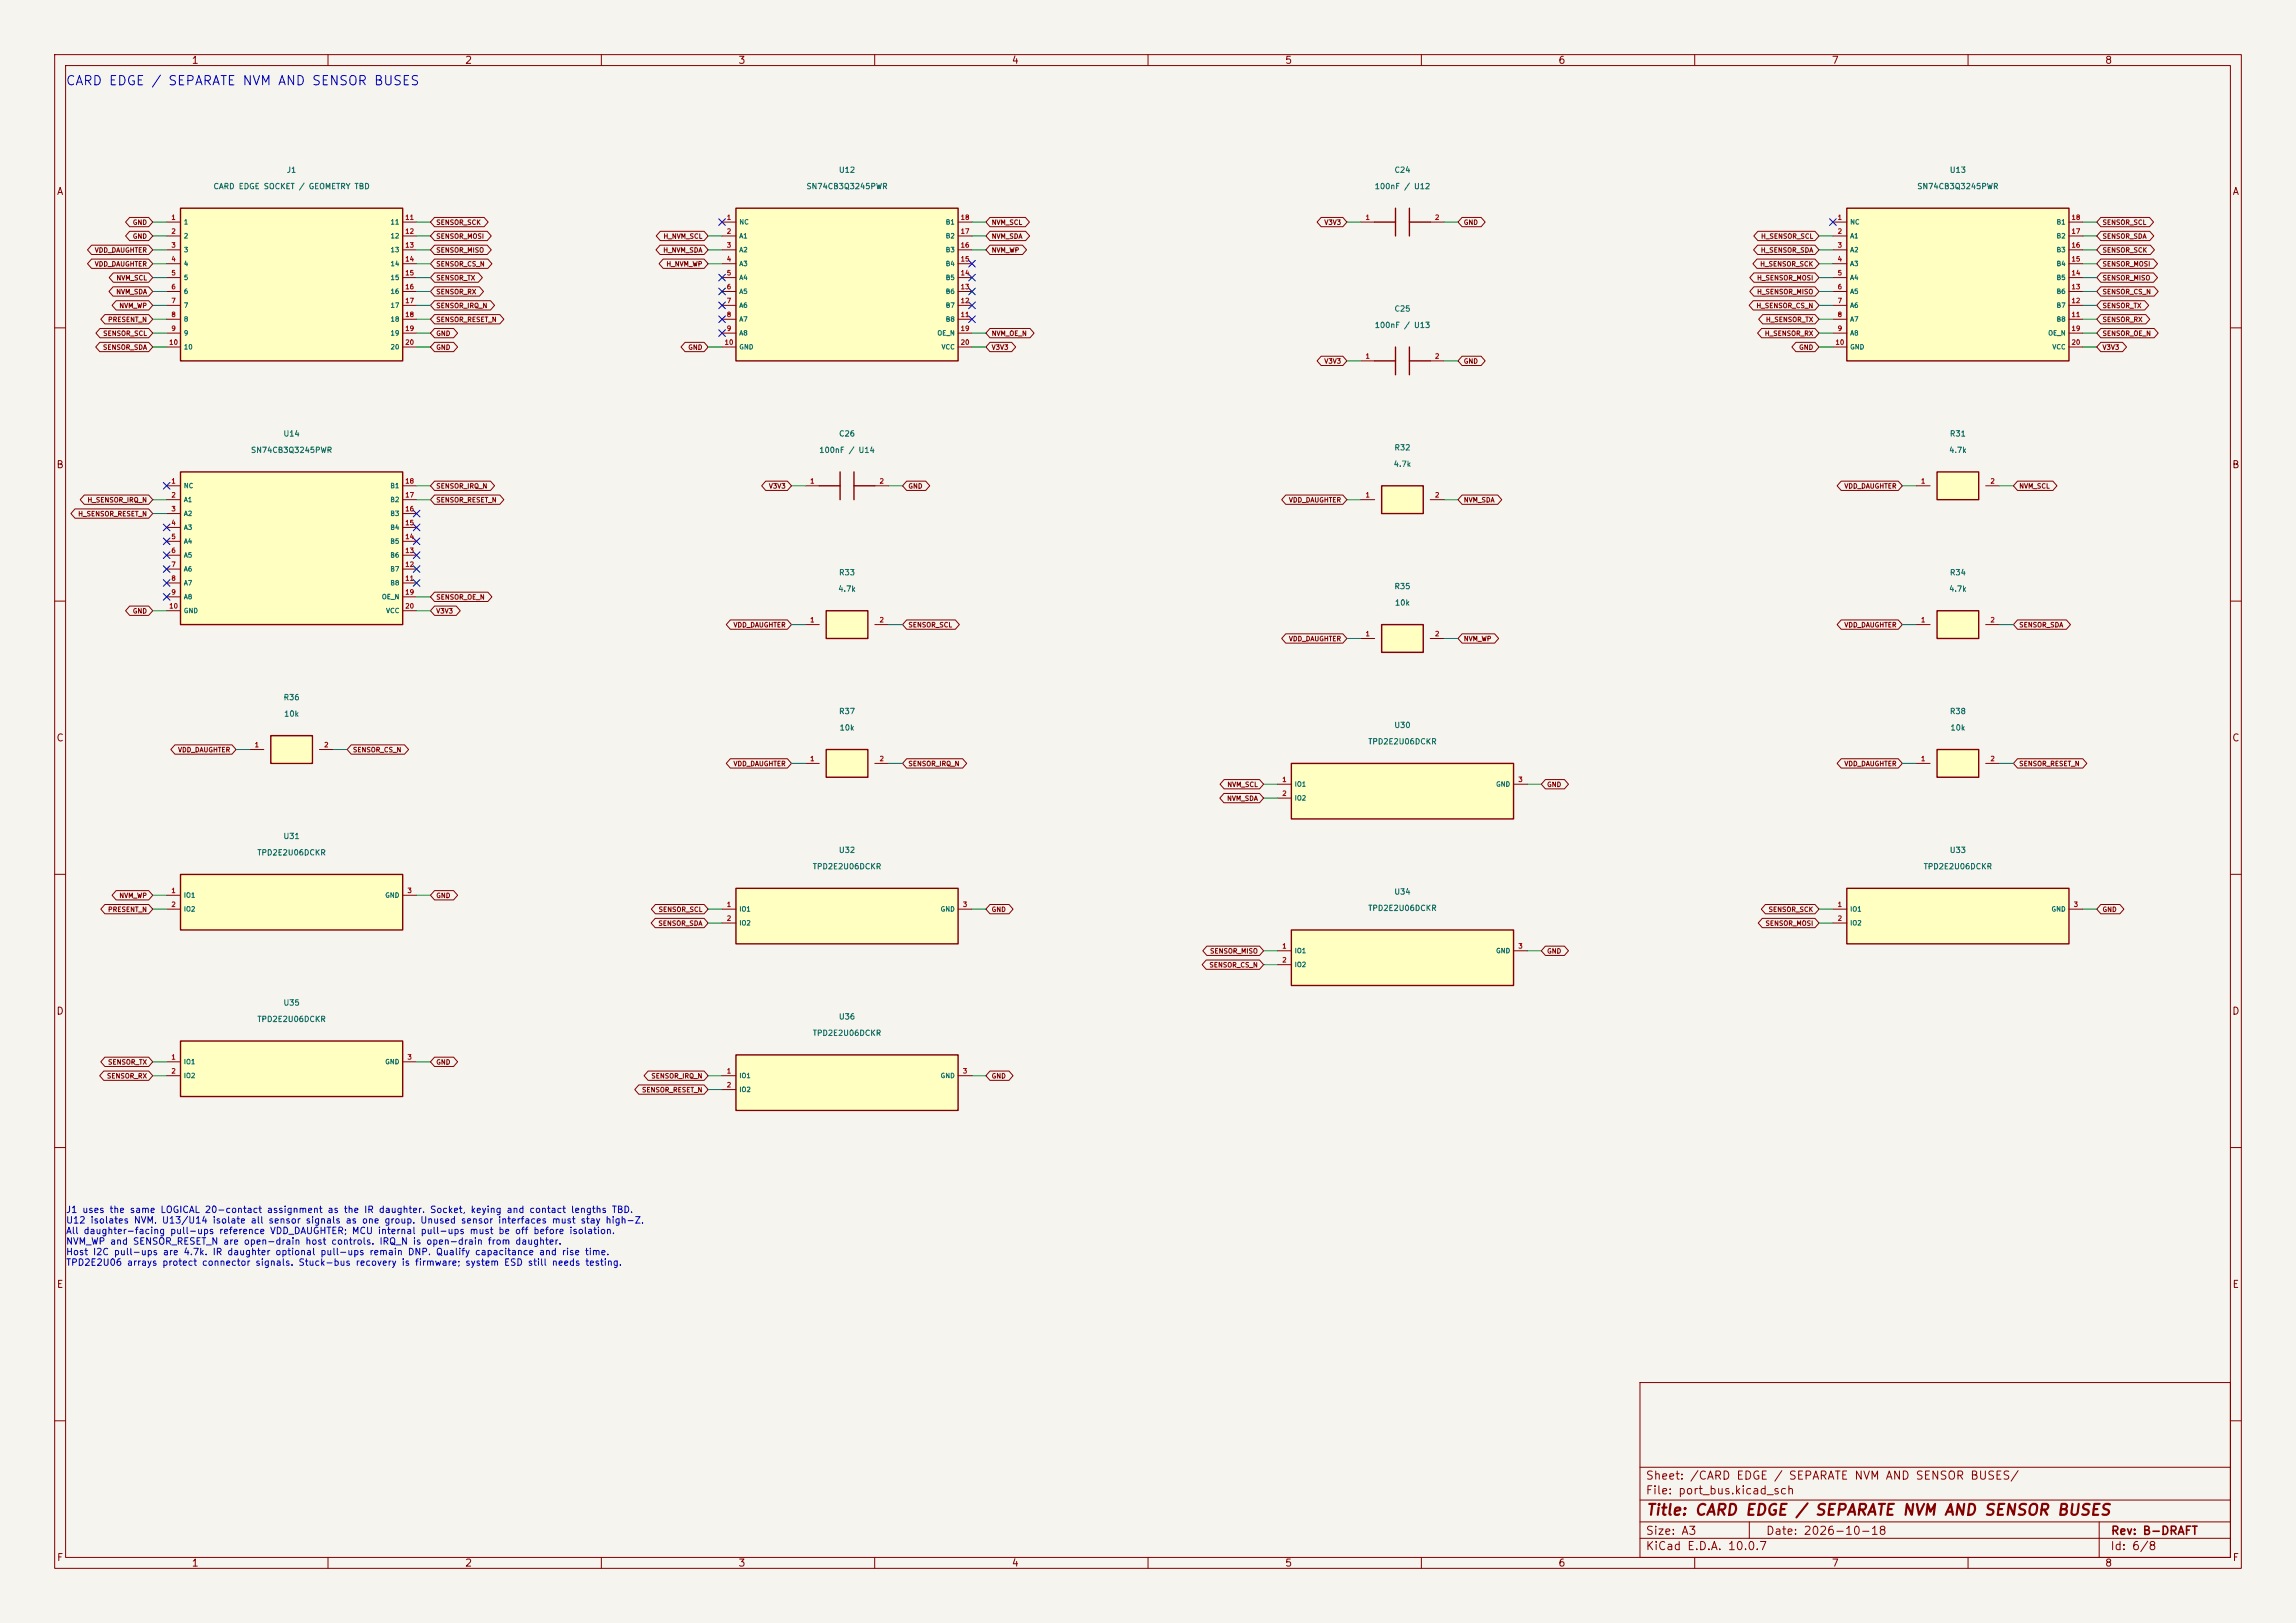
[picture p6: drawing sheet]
<svg xmlns="http://www.w3.org/2000/svg" width="420mm" height="297mm" viewBox="0 0 420 297" stroke-linecap="round" stroke-linejoin="round" font-family="sans-serif">
<defs><g id="words">
<text font-size="2" fill="#840000" x="301" y="277.8">Title: CARD EDGE / SEPARATE NVM AND SENSOR BUSES</text>
<text font-size="1.7" fill="#0000c2" x="11.9" y="16">CARD EDGE / SEPARATE NVM AND SENSOR BUSES</text>
<g font-size="1.5" fill="#840000">
<text x="300.9" y="273.8">File: port_bus.kicad_sch</text>
<text x="300.9" y="271.1">Sheet: /CARD EDGE / SEPARATE NVM AND SENSOR BUSES/</text>
<text x="300.9" y="281.2">Size: A3</text>
<text x="322.9" y="281.2">Date: 2026-10-18</text>
<text x="386" y="281.2">Rev: B-DRAFT</text>
<text x="300.9" y="284">KiCad E.D.A. 10.0.7</text>
<text x="385.9" y="284">Id: 6/8</text>
</g>
<g font-size="1.3" fill="#840000">
<text x="35" y="12">1</text>
<text x="85" y="12">2</text>
<text x="135" y="12">3</text>
<text x="185" y="12">4</text>
<text x="235" y="12">5</text>
<text x="285" y="12">6</text>
<text x="335" y="12">7</text>
<text x="385" y="12">8</text>
<text x="10.3" y="36">A</text>
<text x="408.3" y="36">A</text>
<text x="10.2" y="86">B</text>
<text x="408.2" y="86">B</text>
<text x="10.2" y="136">C</text>
<text x="408.2" y="136">C</text>
<text x="10.2" y="186">D</text>
<text x="408.2" y="186">D</text>
<text x="10.3" y="236">E</text>
<text x="408.3" y="236">E</text>
<text x="10.3" y="286">F</text>
<text x="35" y="287">1</text>
<text x="85" y="287">2</text>
<text x="135" y="287">3</text>
<text x="185" y="287">4</text>
<text x="235" y="287">5</text>
<text x="285" y="287">6</text>
<text x="335" y="287">7</text>
<text x="385" y="287">8</text>
<text x="408.3" y="286">F</text>
</g>
<g font-size="1.2" fill="#0000c2">
<text x="12" y="222.3">J1 uses the same LOGICAL 20-contact assignment as the IR daughter. Socket, keying and contact lengths TBD.</text>
<text x="12" y="224.2">U12 isolates NVM. U13/U14 isolate all sensor signals as one group. Unused sensor interfaces must stay high-Z.</text>
<text x="12" y="226.1">All daughter-facing pull-ups reference VDD_DAUGHTER; MCU internal pull-ups must be off before isolation.</text>
<text x="12" y="228.1">NVM_WP and SENSOR_RESET_N are open-drain host controls. IRQ_N is open-drain from daughter.</text>
<text x="12" y="230">Host I2C pull-ups are 4.7k. IR daughter optional pull-ups remain DNP. Qualify capacitance and rise time.</text>
<text x="12" y="231.9">TPD2E2U06 arrays protect connector signals. Stuck-bus recovery is firmware; system ESD still needs testing.</text>
</g>
<g font-size="1" fill="#006464">
<text x="39" y="34.9">CARD EDGE SOCKET / GEOMETRY TBD</text>
<text x="52.4" y="31.9">J1</text>
<text x="147.4" y="34.9">SN74CB3Q3245PWR</text>
<text x="153.4" y="31.9">U12</text>
<text x="251.4" y="34.9">100nF / U12</text>
<text x="255" y="31.9">C24</text>
<text x="350.6" y="34.9">SN74CB3Q3245PWR</text>
<text x="356.6" y="31.9">U13</text>
<text x="255" y="57.3">C25</text>
<text x="251.4" y="60.3">100nF / U13</text>
<text x="45.8" y="83.1">SN74CB3Q3245PWR</text>
<text x="51.8" y="80.1">U14</text>
<text x="149.8" y="83.1">100nF / U14</text>
<text x="153.4" y="80.1">C26</text>
<text x="255" y="82.7">R32</text>
<text x="356.4" y="83.1">4.7k</text>
<text x="356.6" y="80.1">R31</text>
<text x="254.8" y="85.7">4.7k</text>
<text x="153.4" y="105.5">R33</text>
<text x="356.6" y="105.5">R34</text>
<text x="153.2" y="108.5">4.7k</text>
<text x="255" y="108.1">R35</text>
<text x="255.1" y="111.1">10k</text>
<text x="356.4" y="108.5">4.7k</text>
<text x="51.8" y="128.4">R36</text>
<text x="51.9" y="131.4">10k</text>
<text x="153.4" y="130.9">R37</text>
<text x="356.6" y="130.9">R38</text>
<text x="153.5" y="133.9">10k</text>
<text x="250.2" y="136.5">TPD2E2U06DCKR</text>
<text x="255" y="133.5">U30</text>
<text x="356.7" y="133.9">10k</text>
<text x="51.8" y="153.8">U31</text>
<text x="47" y="156.8">TPD2E2U06DCKR</text>
<text x="148.6" y="159.3">TPD2E2U06DCKR</text>
<text x="153.4" y="156.3">U32</text>
<text x="351.8" y="159.3">TPD2E2U06DCKR</text>
<text x="356.6" y="156.3">U33</text>
<text x="250.2" y="166.9">TPD2E2U06DCKR</text>
<text x="255" y="163.9">U34</text>
<text x="51.8" y="184.3">U35</text>
<text x="47" y="187.3">TPD2E2U06DCKR</text>
<text x="148.6" y="189.8">TPD2E2U06DCKR</text>
<text x="153.4" y="186.8">U36</text>
</g>
<g font-size=".9" fill="#840000">
<text x="24.2" y="41.3">GND</text>
<text x="79.7" y="41.3">SENSOR_SCK</text>
<text x="181.3" y="41.3">NVM_SCL</text>
<text x="242.2" y="41.3">V3V3</text>
<text x="267.7" y="41.3">GND</text>
<text x="384.5" y="41.3">SENSOR_SCL</text>
<text x="17.2" y="46.4">VDD_DAUGHTER</text>
<text x="24.2" y="43.9">GND</text>
<text x="79.7" y="46.4">SENSOR_MISO</text>
<text x="79.7" y="43.9">SENSOR_MOSI</text>
<text x="121.2" y="46.4">H_NVM_SDA</text>
<text x="121.3" y="43.9">H_NVM_SCL</text>
<text x="181.3" y="46.4">NVM_WP</text>
<text x="181.3" y="43.9">NVM_SDA</text>
<text x="322" y="46.4">H_SENSOR_SDA</text>
<text x="322" y="43.9">H_SENSOR_SCL</text>
<text x="384.5" y="43.9">SENSOR_SDA</text>
<text x="384.5" y="46.4">SENSOR_SCK</text>
<text x="17.2" y="49">VDD_DAUGHTER</text>
<text x="21.2" y="51.5">NVM_SCL</text>
<text x="79.7" y="51.5">SENSOR_TX</text>
<text x="79.7" y="49">SENSOR_CS_N</text>
<text x="121.8" y="49">H_NVM_WP</text>
<text x="321.3" y="51.5">H_SENSOR_MOSI</text>
<text x="321.9" y="49">H_SENSOR_SCK</text>
<text x="384.5" y="51.5">SENSOR_MISO</text>
<text x="384.5" y="49">SENSOR_MOSI</text>
<text x="19.7" y="59.1">PRESENT_N</text>
<text x="21.2" y="54">NVM_SDA</text>
<text x="21.7" y="56.6">NVM_WP</text>
<text x="79.7" y="59.1">SENSOR_RESET_N</text>
<text x="79.7" y="56.6">SENSOR_IRQ_N</text>
<text x="79.7" y="54">SENSOR_RX</text>
<text x="321.2" y="56.6">H_SENSOR_CS_N</text>
<text x="321.3" y="54">H_SENSOR_MISO</text>
<text x="322.9" y="59.1">H_SENSOR_TX</text>
<text x="384.5" y="54">SENSOR_CS_N</text>
<text x="384.5" y="56.6">SENSOR_TX</text>
<text x="384.5" y="59.1">SENSOR_RX</text>
<text x="18.7" y="64.2">SENSOR_SDA</text>
<text x="18.8" y="61.7">SENSOR_SCL</text>
<text x="79.7" y="61.7">GND</text>
<text x="79.7" y="64.2">GND</text>
<text x="125.8" y="64.2">GND</text>
<text x="181.3" y="64.2">V3V3</text>
<text x="181.3" y="61.7">NVM_OE_N</text>
<text x="322.7" y="61.7">H_SENSOR_RX</text>
<text x="329" y="64.2">GND</text>
<text x="384.5" y="61.7">SENSOR_OE_N</text>
<text x="384.5" y="64.2">V3V3</text>
<text x="242.2" y="66.7">V3V3</text>
<text x="267.7" y="66.7">GND</text>
<text x="79.7" y="89.6">SENSOR_IRQ_N</text>
<text x="140.6" y="89.6">V3V3</text>
<text x="166.1" y="89.6">GND</text>
<text x="337.3" y="89.6">VDD_DAUGHTER</text>
<text x="369.3" y="89.6">NVM_SCL</text>
<text x="14.2" y="94.7">H_SENSOR_RESET_N</text>
<text x="15.9" y="92.1">H_SENSOR_IRQ_N</text>
<text x="79.7" y="92.1">SENSOR_RESET_N</text>
<text x="235.7" y="92.1">VDD_DAUGHTER</text>
<text x="267.7" y="92.1">NVM_SDA</text>
<text x="24.2" y="112.5">GND</text>
<text x="79.7" y="112.5">V3V3</text>
<text x="79.7" y="109.9">SENSOR_OE_N</text>
<text x="134.1" y="115">VDD_DAUGHTER</text>
<text x="166.1" y="115">SENSOR_SCL</text>
<text x="235.7" y="117.5">VDD_DAUGHTER</text>
<text x="267.7" y="117.5">NVM_WP</text>
<text x="337.3" y="115">VDD_DAUGHTER</text>
<text x="369.3" y="115">SENSOR_SDA</text>
<text x="32.5" y="137.9">VDD_DAUGHTER</text>
<text x="64.5" y="137.9">SENSOR_CS_N</text>
<text x="134.1" y="140.4">VDD_DAUGHTER</text>
<text x="166.1" y="140.4">SENSOR_IRQ_N</text>
<text x="337.3" y="140.4">VDD_DAUGHTER</text>
<text x="369.3" y="140.4">SENSOR_RESET_N</text>
<text x="224.4" y="146.8">NVM_SDA</text>
<text x="224.4" y="144.2">NVM_SCL</text>
<text x="282.9" y="144.2">GND</text>
<text x="19.7" y="167.1">PRESENT_N</text>
<text x="21.7" y="164.5">NVM_WP</text>
<text x="79.7" y="164.5">GND</text>
<text x="120.4" y="167.1">SENSOR_SCL</text>
<text x="181.3" y="167.1">GND</text>
<text x="323.4" y="167.1">SENSOR_SCK</text>
<text x="384.5" y="167.1">GND</text>
<text x="120.3" y="169.6">SENSOR_SDA</text>
<text x="322.9" y="169.6">SENSOR_MOSI</text>
<text x="221.1" y="177.2">SENSOR_CS_N</text>
<text x="221.3" y="174.7">SENSOR_MISO</text>
<text x="282.9" y="174.7">GND</text>
<text x="19.5" y="197.6">SENSOR_RX</text>
<text x="19.7" y="195">SENSOR_TX</text>
<text x="79.7" y="195">GND</text>
<text x="119" y="197.6">SENSOR_IRQ_N</text>
<text x="181.3" y="197.6">GND</text>
<text x="117.3" y="200.1">SENSOR_RESET_N</text>
</g>
<g font-size=".9" fill="#a90000">
<text x="31.3" y="40.4">1</text>
<text x="74" y="40.4">11</text>
<text x="132.9" y="40.4">1</text>
<text x="175.6" y="40.4">18</text>
<text x="249.7" y="40.4">1</text>
<text x="262.4" y="40.4">2</text>
<text x="336.1" y="40.4">1</text>
<text x="378.8" y="40.4">18</text>
<text x="31.3" y="43">2</text>
<text x="31.3" y="45.5">3</text>
<text x="74" y="43">12</text>
<text x="74" y="45.5">13</text>
<text x="132.9" y="43">2</text>
<text x="132.9" y="45.5">3</text>
<text x="175.6" y="45.5">16</text>
<text x="175.6" y="43">17</text>
<text x="336.1" y="43">2</text>
<text x="336.1" y="45.5">3</text>
<text x="378.8" y="45.5">16</text>
<text x="378.8" y="43">17</text>
<text x="31.3" y="48">4</text>
<text x="31.3" y="50.6">5</text>
<text x="31.3" y="53.1">6</text>
<text x="74" y="48">14</text>
<text x="74" y="50.6">15</text>
<text x="74" y="53.1">16</text>
<text x="132.9" y="48">4</text>
<text x="132.9" y="50.6">5</text>
<text x="132.9" y="53.1">6</text>
<text x="175.6" y="53.1">13</text>
<text x="175.6" y="50.6">14</text>
<text x="175.6" y="48">15</text>
<text x="336.1" y="48">4</text>
<text x="336.1" y="50.6">5</text>
<text x="336.1" y="53.1">6</text>
<text x="378.8" y="53.1">13</text>
<text x="378.8" y="50.6">14</text>
<text x="378.8" y="48">15</text>
<text x="31.3" y="55.7">7</text>
<text x="31.3" y="58.2">8</text>
<text x="74" y="55.7">17</text>
<text x="74" y="58.2">18</text>
<text x="132.9" y="55.7">7</text>
<text x="132.9" y="58.2">8</text>
<text x="175.6" y="58.2">11</text>
<text x="175.6" y="55.7">12</text>
<text x="336.1" y="55.7">7</text>
<text x="336.1" y="58.2">8</text>
<text x="378.8" y="58.2">11</text>
<text x="378.8" y="55.7">12</text>
<text x="30.9" y="63.3">10</text>
<text x="31.3" y="60.7">9</text>
<text x="74" y="60.7">19</text>
<text x="74" y="63.3">20</text>
<text x="132.5" y="63.3">10</text>
<text x="132.9" y="60.7">9</text>
<text x="175.6" y="60.7">19</text>
<text x="175.6" y="63.3">20</text>
<text x="249.7" y="65.8">1</text>
<text x="262.4" y="65.8">2</text>
<text x="335.7" y="63.3">10</text>
<text x="336.1" y="60.7">9</text>
<text x="378.8" y="60.7">19</text>
<text x="378.8" y="63.3">20</text>
<text x="31.3" y="88.7">1</text>
<text x="74" y="88.7">18</text>
<text x="148.1" y="88.7">1</text>
<text x="160.8" y="88.7">2</text>
<text x="351.3" y="88.7">1</text>
<text x="364" y="88.7">2</text>
<text x="31.3" y="91.2">2</text>
<text x="31.3" y="93.8">3</text>
<text x="74" y="93.8">16</text>
<text x="74" y="91.2">17</text>
<text x="249.7" y="91.2">1</text>
<text x="262.4" y="91.2">2</text>
<text x="31.3" y="96.3">4</text>
<text x="31.3" y="98.8">5</text>
<text x="31.3" y="101.4">6</text>
<text x="74" y="101.4">13</text>
<text x="74" y="98.8">14</text>
<text x="74" y="96.3">15</text>
<text x="31.3" y="103.9">7</text>
<text x="31.3" y="106.5">8</text>
<text x="74" y="106.5">11</text>
<text x="74" y="103.9">12</text>
<text x="30.9" y="111.5">10</text>
<text x="31.3" y="109">9</text>
<text x="74" y="109">19</text>
<text x="74" y="111.5">20</text>
<text x="148.1" y="114.1">1</text>
<text x="160.8" y="114.1">2</text>
<text x="249.7" y="116.6">1</text>
<text x="262.4" y="116.6">2</text>
<text x="351.3" y="114.1">1</text>
<text x="364" y="114.1">2</text>
<text x="46.5" y="136.9">1</text>
<text x="59.2" y="136.9">2</text>
<text x="148.1" y="139.5">1</text>
<text x="160.8" y="139.5">2</text>
<text x="234.5" y="143.3">1</text>
<text x="277.6" y="143.3">3</text>
<text x="351.3" y="139.5">1</text>
<text x="364" y="139.5">2</text>
<text x="234.5" y="145.8">2</text>
<text x="31.3" y="163.6">1</text>
<text x="31.3" y="166.2">2</text>
<text x="74.4" y="163.6">3</text>
<text x="132.9" y="166.2">1</text>
<text x="176" y="166.2">3</text>
<text x="336.1" y="166.2">1</text>
<text x="379.2" y="166.2">3</text>
<text x="132.9" y="168.7">2</text>
<text x="234.5" y="173.8">1</text>
<text x="277.6" y="173.8">3</text>
<text x="336.1" y="168.7">2</text>
<text x="234.5" y="176.3">2</text>
<text x="31.3" y="194.1">1</text>
<text x="31.3" y="196.6">2</text>
<text x="74.4" y="194.1">3</text>
<text x="132.9" y="196.6">1</text>
<text x="176" y="196.6">3</text>
<text x="132.9" y="199.2">2</text>
</g>
<g font-size=".9" fill="#006464">
<text x="33.5" y="41.3">1</text>
<text x="71.3" y="41.3">11</text>
<text x="135.1" y="41.3">NC</text>
<text x="172.9" y="41.3">B1</text>
<text x="338.3" y="41.3">NC</text>
<text x="376.1" y="41.3">B1</text>
<text x="33.5" y="43.8">2</text>
<text x="33.5" y="46.4">3</text>
<text x="71.3" y="43.8">12</text>
<text x="71.3" y="46.4">13</text>
<text x="135.1" y="43.8">A1</text>
<text x="135.1" y="46.4">A2</text>
<text x="172.9" y="46.4">B3</text>
<text x="172.9" y="43.8">B2</text>
<text x="338.3" y="43.8">A1</text>
<text x="338.3" y="46.4">A2</text>
<text x="376.1" y="46.4">B3</text>
<text x="376.1" y="43.8">B2</text>
<text x="33.5" y="48.9">4</text>
<text x="33.5" y="51.4">5</text>
<text x="33.5" y="54">6</text>
<text x="71.3" y="48.9">14</text>
<text x="71.3" y="51.4">15</text>
<text x="71.3" y="54">16</text>
<text x="135.1" y="48.9">A3</text>
<text x="135.1" y="51.4">A4</text>
<text x="135.1" y="54">A5</text>
<text x="172.9" y="54">B6</text>
<text x="172.9" y="51.4">B5</text>
<text x="172.9" y="48.9">B4</text>
<text x="338.3" y="48.9">A3</text>
<text x="338.3" y="51.4">A4</text>
<text x="338.3" y="54">A5</text>
<text x="376.1" y="54">B6</text>
<text x="376.1" y="51.4">B5</text>
<text x="376.1" y="48.9">B4</text>
<text x="33.5" y="56.5">7</text>
<text x="33.5" y="59.1">8</text>
<text x="71.3" y="56.5">17</text>
<text x="71.3" y="59.1">18</text>
<text x="135.1" y="56.5">A6</text>
<text x="135.1" y="59.1">A7</text>
<text x="172.9" y="59.1">B8</text>
<text x="172.9" y="56.5">B7</text>
<text x="338.3" y="56.5">A6</text>
<text x="338.3" y="59.1">A7</text>
<text x="376.1" y="59.1">B8</text>
<text x="376.1" y="56.5">B7</text>
<text x="33.5" y="61.6">9</text>
<text x="33.5" y="64.1">10</text>
<text x="71.3" y="61.6">19</text>
<text x="71.3" y="64.1">20</text>
<text x="135.1" y="61.6">A8</text>
<text x="135.1" y="64.1">GND</text>
<text x="171.4" y="61.6">OE_N</text>
<text x="172.1" y="64.1">VCC</text>
<text x="338.3" y="61.6">A8</text>
<text x="338.3" y="64.1">GND</text>
<text x="374.6" y="61.6">OE_N</text>
<text x="375.3" y="64.1">VCC</text>
<text x="33.5" y="89.5">NC</text>
<text x="71.3" y="89.5">B1</text>
<text x="33.5" y="92.1">A1</text>
<text x="33.5" y="94.6">A2</text>
<text x="71.3" y="94.6">B3</text>
<text x="71.3" y="92.1">B2</text>
<text x="33.5" y="97.2">A3</text>
<text x="33.5" y="99.7">A4</text>
<text x="71.3" y="99.7">B5</text>
<text x="71.3" y="97.2">B4</text>
<text x="33.5" y="102.2">A5</text>
<text x="33.5" y="104.8">A6</text>
<text x="33.5" y="107.3">A7</text>
<text x="71.3" y="107.3">B8</text>
<text x="71.3" y="104.8">B7</text>
<text x="71.3" y="102.2">B6</text>
<text x="33.5" y="109.9">A8</text>
<text x="33.5" y="112.4">GND</text>
<text x="69.8" y="109.9">OE_N</text>
<text x="70.5" y="112.4">VCC</text>
<text x="236.7" y="144.2">IO1</text>
<text x="236.7" y="146.7">IO2</text>
<text x="273.6" y="144.2">GND</text>
<text x="33.5" y="164.5">IO1</text>
<text x="33.5" y="167">IO2</text>
<text x="70.4" y="164.5">GND</text>
<text x="135.1" y="167">IO1</text>
<text x="172" y="167">GND</text>
<text x="338.3" y="167">IO1</text>
<text x="375.2" y="167">GND</text>
<text x="135.1" y="169.6">IO2</text>
<text x="338.3" y="169.6">IO2</text>
<text x="236.7" y="174.6">IO1</text>
<text x="236.7" y="177.2">IO2</text>
<text x="273.6" y="174.6">GND</text>
<text x="33.5" y="195">IO1</text>
<text x="33.5" y="197.5">IO2</text>
<text x="70.4" y="195">GND</text>
<text x="135.1" y="197.5">IO1</text>
<text x="172" y="197.5">GND</text>
<text x="135.1" y="200">IO2</text>
</g>
</g></defs>
<path d="M0 0h420v297h-420z" fill="#f5f4ef" stroke="#f5f4ef" stroke-width=".18"/>
<g fill="none" stroke="#840000" stroke-width=".18">
<path d="M10 10h400v277h-400zM12 12h396v273h-396zM60 10v2M110 10v2M160 10v2M210 10v2M260 10v2M310 10v2M360 10v2M248.9 40.6h2.6M261.6 40.6h2.6M10 60h2"/>
<path d="M408 60h2M147.3 88.9h2.6M160 88.9h2.6M10 110h2M408 110h2M10 160h2M408 160h2M10 210h2M408 210h2M300 253h108v32h-108zM10 260h2M300 278.5h108"/>
<path d="M300 274.5h108M300 268.5h108M320 278.5v3M384 278.5v6.5M408 260h2M60 285v2M110 285v2M160 285v2M210 285v2M260 285v2M300 281.5h108M310 285v2"/>
<path d="M360 285v2"/>
</g>
<path d="M255.3 38.1v5.1M257.8 38.1v5.1M251.5 40.6h3.8M257.8 40.6h3.8M149.9 88.9h3.8M153.7 86.4v5M156.2 88.9h3.8M156.2 86.4v5" fill="none" stroke="#840000" stroke-width=".25"/>
<path d="M252.7 88.9h7.6v5.1h-7.6z" fill="#ffffc2"/>
<path d="M252.7 88.9h7.6v5.1h-7.6z" fill="none" stroke="#840000" stroke-width=".25"/>
<path d="M248.9 91.4h2.6M261.6 91.4h2.6" fill="none" stroke="#840000" stroke-width=".18"/>
<path d="M236.2 170.2h40.7v10.1h-40.7z" fill="#ffffc2"/>
<path d="M236.2 170.2h40.7v10.1h-40.7z" fill="none" stroke="#840000" stroke-width=".25"/>
<path d="M233.7 174h2.5M233.7 176.5h2.5M276.9 174h2.5" fill="none" stroke="#840000" stroke-width=".18"/>
<path d="M134.6 193h40.7v10.2h-40.7z" fill="#ffffc2"/>
<path d="M134.6 193h40.7v10.2h-40.7z" fill="none" stroke="#840000" stroke-width=".25"/>
<path d="M132.1 196.9h2.5M132.1 199.4h2.5M175.3 196.9h2.5" fill="none" stroke="#840000" stroke-width=".18"/>
<path d="M354.3 137.2h7.6v5h-7.6z" fill="#ffffc2"/>
<path d="M354.3 137.2h7.6v5h-7.6z" fill="none" stroke="#840000" stroke-width=".25"/>
<path d="M350.5 139.7h2.6M363.2 139.7h2.6" fill="none" stroke="#840000" stroke-width=".18"/>
<path d="M134.6 38.1h40.7v27.9h-40.7z" fill="#ffffc2"/>
<path d="M134.6 38.1h40.7v27.9h-40.7z" fill="none" stroke="#840000" stroke-width=".25"/>
<g fill="none" stroke="#840000" stroke-width=".18">
<path d="M132.1 40.6h2.5M132.1 43.2h2.5M132.1 45.7h2.5M132.1 48.3h2.5M132.1 50.8h2.5M132.1 53.3h2.5M132.1 55.9h2.5M132.1 58.4h2.5M175.3 40.6h2.5M175.3 43.2h2.5M175.3 45.7h2.5M175.3 48.3h2.5"/>
<path d="M175.3 50.8h2.5M175.3 53.3h2.5M175.3 55.9h2.5M175.3 58.4h2.5M132.1 61h2.5M132.1 63.5h2.5M175.3 61h2.5M175.3 63.5h2.5"/>
</g>
<path d="M354.3 111.8h7.6v5h-7.6z" fill="#ffffc2"/>
<path d="M354.3 111.8h7.6v5h-7.6z" fill="none" stroke="#840000" stroke-width=".25"/>
<path d="M350.5 114.3h2.6M363.2 114.3h2.6" fill="none" stroke="#840000" stroke-width=".18"/>
<path d="M134.6 162.6h40.7v10.1h-40.7z" fill="#ffffc2"/>
<path d="M134.6 162.6h40.7v10.1h-40.7z" fill="none" stroke="#840000" stroke-width=".25"/>
<path d="M132.1 166.4h2.5M132.1 168.9h2.5M175.3 166.4h2.5" fill="none" stroke="#840000" stroke-width=".18"/>
<path d="M236.2 139.7h40.7v10.2h-40.7z" fill="#ffffc2"/>
<path d="M236.2 139.7h40.7v10.2h-40.7z" fill="none" stroke="#840000" stroke-width=".25"/>
<path d="M233.7 143.5h2.5M233.7 146.1h2.5M276.9 143.5h2.5" fill="none" stroke="#840000" stroke-width=".18"/>
<path d="M354.3 86.4h7.6v5h-7.6z" fill="#ffffc2"/>
<path d="M354.3 86.4h7.6v5h-7.6z" fill="none" stroke="#840000" stroke-width=".25"/>
<path d="M350.5 88.9h2.6M363.2 88.9h2.6" fill="none" stroke="#840000" stroke-width=".18"/>
<path d="M337.8 162.6h40.7v10.1h-40.7z" fill="#ffffc2"/>
<path d="M337.8 162.6h40.7v10.1h-40.7z" fill="none" stroke="#840000" stroke-width=".25"/>
<path d="M335.3 166.4h2.5M335.3 168.9h2.5M378.5 166.4h2.5" fill="none" stroke="#840000" stroke-width=".18"/>
<path d="M151.1 137.2h7.6v5h-7.6z" fill="#ffffc2"/>
<path d="M151.1 137.2h7.6v5h-7.6z" fill="none" stroke="#840000" stroke-width=".25"/>
<path d="M147.3 139.7h2.6M160 139.7h2.6" fill="none" stroke="#840000" stroke-width=".18"/>
<path d="M337.8 38.1h40.7v27.9h-40.7z" fill="#ffffc2"/>
<path d="M337.8 38.1h40.7v27.9h-40.7z" fill="none" stroke="#840000" stroke-width=".25"/>
<g fill="none" stroke="#840000" stroke-width=".18">
<path d="M335.3 40.6h2.5M335.3 43.2h2.5M335.3 45.7h2.5M335.3 48.3h2.5M335.3 50.8h2.5M335.3 53.3h2.5M335.3 55.9h2.5M335.3 58.4h2.5M378.5 40.6h2.5M378.5 43.2h2.5M378.5 45.7h2.5M378.5 48.3h2.5"/>
<path d="M378.5 50.8h2.5M378.5 53.3h2.5M378.5 55.9h2.5M378.5 58.4h2.5M335.3 61h2.5M335.3 63.5h2.5M378.5 61h2.5M378.5 63.5h2.5"/>
</g>
<path d="M33 86.4h40.7v27.9h-40.7z" fill="#ffffc2"/>
<path d="M33 86.4h40.7v27.9h-40.7z" fill="none" stroke="#840000" stroke-width=".25"/>
<g fill="none" stroke="#840000" stroke-width=".18">
<path d="M30.5 88.9h2.5M30.5 91.4h2.5M30.5 94h2.5M30.5 96.5h2.5M30.5 99.1h2.5M73.7 88.9h2.5M73.7 91.4h2.5M73.7 94h2.5M73.7 96.5h2.5M73.7 99.1h2.5M30.5 101.6h2.5M30.5 104.1h2.5"/>
<path d="M30.5 106.7h2.5M30.5 109.2h2.5M30.5 111.8h2.5M73.7 101.6h2.5M73.7 104.1h2.5M73.7 106.7h2.5M73.7 109.2h2.5M73.7 111.8h2.5"/>
</g>
<path d="M33 38.1h40.7v27.9h-40.7z" fill="#ffffc2"/>
<path d="M33 38.1h40.7v27.9h-40.7zM251.5 66h3.8M255.3 63.5v5.1M257.8 66h3.8M257.8 63.5v5.1" fill="none" stroke="#840000" stroke-width=".25"/>
<g fill="none" stroke="#840000" stroke-width=".18">
<path d="M30.5 40.6h2.5M30.5 43.2h2.5M30.5 45.7h2.5M30.5 48.3h2.5M30.5 50.8h2.5M30.5 53.3h2.5M30.5 55.9h2.5M30.5 58.4h2.5M73.7 40.6h2.5M73.7 43.2h2.5M73.7 45.7h2.5M73.7 48.3h2.5"/>
<path d="M73.7 50.8h2.5M73.7 53.3h2.5M73.7 55.9h2.5M73.7 58.4h2.5M30.5 61h2.5M30.5 63.5h2.5M73.7 61h2.5M73.7 63.5h2.5M248.9 66h2.6M261.6 66h2.6"/>
</g>
<path d="M151.1 111.8h7.6v5h-7.6z" fill="#ffffc2"/>
<path d="M151.1 111.8h7.6v5h-7.6z" fill="none" stroke="#840000" stroke-width=".25"/>
<path d="M147.3 114.3h2.6M160 114.3h2.6" fill="none" stroke="#840000" stroke-width=".18"/>
<path d="M33 190.5h40.7v10.2h-40.7z" fill="#ffffc2"/>
<path d="M33 190.5h40.7v10.2h-40.7z" fill="none" stroke="#840000" stroke-width=".25"/>
<path d="M30.5 194.3h2.5M30.5 196.9h2.5M73.7 194.3h2.5" fill="none" stroke="#840000" stroke-width=".18"/>
<path d="M252.7 114.3h7.6v5.1h-7.6z" fill="#ffffc2"/>
<path d="M252.7 114.3h7.6v5.1h-7.6z" fill="none" stroke="#840000" stroke-width=".25"/>
<path d="M248.9 116.8h2.6M261.6 116.8h2.6" fill="none" stroke="#840000" stroke-width=".18"/>
<path d="M33 160h40.7v10.2h-40.7z" fill="#ffffc2"/>
<path d="M33 160h40.7v10.2h-40.7z" fill="none" stroke="#840000" stroke-width=".25"/>
<path d="M30.5 163.8h2.5M30.5 166.4h2.5M73.7 163.8h2.5" fill="none" stroke="#840000" stroke-width=".18"/>
<path d="M49.5 134.6h7.6v5.1h-7.6z" fill="#ffffc2"/>
<path d="M49.5 134.6h7.6v5.1h-7.6z" fill="none" stroke="#840000" stroke-width=".25"/>
<g fill="none" stroke="#840000" stroke-width=".18">
<path d="M23.7 39.8h3.5l.7 .8-.7 .9h-3.5l-.7-.9zM79.5 39.8h9.1l.7 .8-.7 .9h-9.1l-.8-.9zM181.1 39.8h6.5l.7 .8-.7 .9h-6.5l-.8-.9zM241.7 39.8h3.9l.8 .8-.8 .9h-3.9l-.8-.9zM267.4 39.8h3.5l.8 .8-.8 .9h-3.5l-.7-.9zM384.3 39.8h8.9l.7 .8-.7 .9h-8.9l-.8-.9zM16.8 47.4h10.4l.7 .9-.7 .8h-10.4l-.8-.8zM16.8 44.9h10.4l.7 .8-.7 .9h-10.4l-.8-.9zM19.2 57.6h8l.7 .8-.7 .9h-8l-.8-.9zM20.7 52.5h6.5l.7 .8-.7 .9h-6.5l-.8-.9zM20.7 49.9h6.5l.7 .9-.7 .9h-6.5l-.7-.9zM21.2 55h6l.7 .9-.7 .8h-6l-.7-.8z"/>
<path d="M23.7 42.3h3.5l.7 .9-.7 .8h-3.5l-.7-.8zM79.5 44.9h9.6l.8 .8-.8 .9h-9.6l-.8-.9zM79.5 42.3h9.6l.8 .9-.8 .8h-9.6l-.8-.8zM79.5 57.6h11.9l.8 .8-.8 .9h-11.9l-.8-.9zM79.5 55h10.2l.8 .9-.8 .8h-10.2l-.8-.8zM79.5 52.5h8.2l.7 .8-.7 .9h-8.2l-.8-.9zM79.5 49.9h8l.7 .9-.7 .9h-8l-.8-.9zM79.5 47.4h9.7l.8 .9-.8 .8h-9.7l-.8-.8zM120.7 44.9h8.1l.7 .8-.7 .9h-8.1l-.7-.9zM120.8 42.3h8l.7 .9-.7 .8h-8l-.8-.8zM121.3 47.4h7.5l.7 .9-.7 .8h-7.5l-.7-.8zM181.1 44.9h5.9l.8 .8-.8 .9h-5.9l-.8-.9z"/>
<path d="M181.1 42.3h6.5l.7 .9-.7 .8h-6.5l-.8-.8zM320.7 55h11.3l.7 .9-.7 .8h-11.3l-.7-.8zM320.8 49.9h11.2l.7 .9-.7 .9h-11.2l-.7-.9zM320.8 52.5h11.2l.7 .8-.7 .9h-11.2l-.7-.9zM321.4 47.4h10.6l.7 .9-.7 .8h-10.6l-.8-.8zM321.5 44.9h10.5l.7 .8-.7 .9h-10.5l-.7-.9zM321.6 42.3h10.4l.7 .9-.7 .8h-10.4l-.8-.8zM322.4 57.6h9.6l.7 .8-.7 .9h-9.6l-.7-.9zM384.3 49.9h9.6l.8 .9-.8 .9h-9.6l-.8-.9zM384.3 52.5h9.7l.8 .8-.8 .9h-9.7l-.8-.9zM384.3 55h8l.7 .9-.7 .8h-8l-.8-.8zM384.3 57.6h8.2l.7 .8-.7 .9h-8.2l-.8-.9z"/>
<path d="M384.3 47.4h9.6l.8 .9-.8 .8h-9.6l-.8-.8zM384.3 42.3h8.9l.8 .9-.8 .8h-8.9l-.8-.8zM384.3 44.9h9.1l.7 .8-.7 .9h-9.1l-.8-.9zM18.2 62.6h9l.7 .9-.7 .9h-9l-.7-.9zM18.3 60.1h8.9l.7 .9-.7 .8h-8.9l-.8-.8zM79.5 60.1h3.5l.7 .9-.7 .8h-3.5l-.8-.8zM79.5 62.6h3.5l.7 .9-.7 .9h-3.5l-.8-.9zM125.3 62.6h3.5l.7 .9-.7 .9h-3.5l-.7-.9zM181.1 62.6h4l.7 .9-.7 .9h-4l-.8-.9zM181.1 60.1h7.3l.8 .9-.8 .8h-7.3l-.8-.8zM241.7 65.2h3.9l.8 .8-.8 .9h-3.9l-.8-.9zM267.4 65.2h3.5l.8 .8-.8 .9h-3.5l-.7-.9z"/>
<path d="M322.2 60.1h9.8l.7 .9-.7 .8h-9.8l-.7-.8zM328.5 62.6h3.5l.7 .9-.7 .9h-3.5l-.7-.9zM384.3 60.1h9.7l.8 .9-.8 .8h-9.7l-.8-.8zM384.3 62.6h4l.7 .9-.7 .9h-4l-.8-.9zM13.7 93.1h13.5l.7 .9-.7 .8h-13.5l-.7-.8zM15.4 90.6h11.8l.7 .8-.7 .9h-11.8l-.7-.9zM79.5 90.6h11.9l.8 .8-.8 .9h-11.9l-.8-.9zM79.5 88h10.2l.8 .9-.8 .9h-10.2l-.8-.9zM140.1 88h3.9l.8 .9-.8 .9h-3.9l-.8-.9zM165.8 88h3.5l.8 .9-.8 .9h-3.5l-.7-.9zM235.2 90.6h10.4l.8 .8-.8 .9h-10.4l-.8-.9zM267.4 90.6h6.6l.7 .8-.7 .9h-6.6l-.7-.9z"/>
<path d="M336.8 88h10.4l.8 .9-.8 .9h-10.4l-.8-.9zM369 88h6.5l.8 .9-.8 .9h-6.5l-.7-.9zM23.7 110.9h3.5l.7 .9-.7 .8h-3.5l-.7-.8zM79.5 110.9h4l.7 .9-.7 .8h-4l-.8-.8zM79.5 108.4h9.7l.8 .8-.8 .9h-9.7l-.8-.9zM133.6 113.4h10.4l.8 .9-.8 .9h-10.4l-.8-.9zM165.8 113.4h9l.7 .9-.7 .9h-9l-.7-.9zM235.2 116h10.4l.8 .8-.8 .9h-10.4l-.8-.9zM267.4 116h6l.7 .8-.7 .9h-6l-.7-.9zM336.8 113.4h10.4l.8 .9-.8 .9h-10.4l-.8-.9zM369 113.4h9l.7 .9-.7 .9h-9l-.7-.9zM32 136.3h10.4l.8 .9-.8 .8h-10.4l-.8-.8z"/>
<path d="M45.7 137.2h2.6M58.4 137.2h2.6M64.2 136.3h9.8l.7 .9-.7 .8h-9.8l-.7-.8zM133.6 138.8h10.4l.8 .9-.8 .9h-10.4l-.8-.9zM165.8 138.8h10.3l.7 .9-.7 .9h-10.3l-.7-.9zM336.8 138.8h10.4l.8 .9-.8 .9h-10.4l-.8-.9zM369 138.8h12l.7 .9-.7 .9h-12l-.7-.9zM223.9 145.2h6.5l.7 .9-.7 .8h-6.5l-.8-.8zM223.9 142.7h6.5l.7 .8-.7 .9h-6.5l-.7-.9zM282.7 142.7h3.5l.7 .8-.7 .9h-3.5l-.8-.9zM19.2 165.5h8l.7 .9-.7 .8h-8l-.8-.8zM21.2 163h6l.7 .8-.7 .9h-6l-.7-.9z"/>
<path d="M79.5 163h3.5l.7 .8-.7 .9h-3.5l-.8-.9zM119.8 168.1h9l.7 .8-.7 .9h-9l-.7-.9zM119.9 165.5h8.9l.7 .9-.7 .8h-8.9l-.8-.8zM181.1 165.5h3.5l.7 .9-.7 .8h-3.5l-.8-.8zM220.6 175.7h9.8l.7 .8-.7 .9h-9.8l-.7-.9zM220.8 173.1h9.6l.7 .9-.7 .8h-9.6l-.8-.8zM282.7 173.1h3.5l.7 .9-.7 .8h-3.5l-.8-.8zM322.4 168.1h9.6l.7 .8-.7 .9h-9.6l-.8-.9zM322.9 165.5h9.1l.7 .9-.7 .8h-9.1l-.7-.8zM384.3 165.5h3.5l.7 .9-.7 .8h-3.5l-.8-.8zM19 196h8.2l.7 .9-.7 .8h-8.2l-.8-.8zM19.2 193.5h8l.7 .8-.7 .9h-8l-.8-.9z"/>
<path d="M79.5 193.5h3.5l.7 .8-.7 .9h-3.5l-.8-.9zM116.9 198.5h11.9l.7 .9-.7 .8h-11.9l-.8-.8zM118.6 196h10.2l.7 .9-.7 .8h-10.2l-.8-.8zM181.1 196h3.5l.7 .9-.7 .8h-3.5l-.8-.8z"/>
</g>
<g fill="none" stroke="#009600" stroke-width=".18">
<path d="M27.9 55.9h2.6M27.9 43.2h2.6M27.9 58.4h2.6M27.9 40.6h2.6M27.9 53.3h2.6M27.9 50.8h2.6M27.9 48.3h2.6M27.9 45.7h2.6M76.2 55.9h2.5M76.2 43.2h2.5M76.2 58.4h2.5M76.2 40.6h2.5"/>
<path d="M76.2 53.3h2.5M76.2 50.8h2.5M76.2 48.3h2.5M76.2 45.7h2.5M129.5 43.2h2.6M129.5 48.3h2.6M129.5 45.7h2.6M177.8 43.2h2.5M177.8 40.6h2.5M177.8 45.7h2.5M246.4 40.6h2.5M264.2 40.6h2.5"/>
<path d="M332.7 55.9h2.6M332.7 43.2h2.6M332.7 58.4h2.6M332.7 53.3h2.6M332.7 50.8h2.6M332.7 48.3h2.6M332.7 45.7h2.6M381 55.9h2.5M381 43.2h2.5M381 58.4h2.5M381 40.6h2.5M381 53.3h2.5"/>
<path d="M381 50.8h2.5M381 48.3h2.5M381 45.7h2.5M27.9 63.5h2.6M27.9 61h2.6M76.2 63.5h2.5M76.2 61h2.5M129.5 63.5h2.6M177.8 63.5h2.5M177.8 61h2.5M246.4 66h2.5M264.2 66h2.5"/>
<path d="M332.7 63.5h2.6M332.7 61h2.6M381 63.5h2.5M381 61h2.5M27.9 91.4h2.6M27.9 94h2.6M76.2 88.9h2.5M76.2 91.4h2.5M144.8 88.9h2.5M162.6 88.9h2.5M246.4 91.4h2.5M264.2 91.4h2.5"/>
<path d="M348 88.9h2.5M365.8 88.9h2.5M27.9 111.8h2.6M76.2 111.8h2.5M76.2 109.2h2.5M144.8 114.3h2.5M162.6 114.3h2.5M246.4 116.8h2.5M264.2 116.8h2.5M348 114.3h2.5M365.8 114.3h2.5M43.2 137.2h2.5"/>
<path d="M61 137.2h2.5M144.8 139.7h2.5M162.6 139.7h2.5M348 139.7h2.5M365.8 139.7h2.5M231.1 143.5h2.6M231.1 146.1h2.6M279.4 143.5h2.5M27.9 166.4h2.6M27.9 163.8h2.6M76.2 163.8h2.5M129.5 166.4h2.6"/>
<path d="M129.5 168.9h2.6M177.8 166.4h2.5M231.1 174h2.6M231.1 176.5h2.6M279.4 174h2.5M332.7 166.4h2.6M332.7 168.9h2.6M381 166.4h2.5M27.9 196.9h2.6M27.9 194.3h2.6M76.2 194.3h2.5M129.5 196.9h2.6"/>
<path d="M129.5 199.4h2.6M177.8 196.9h2.5"/>
</g>
<g fill="none" stroke="#000084" stroke-width=".18">
<path d="M131.5 57.8l1.2 1.2M131.5 52.7l1.2 1.2M131.5 50.2l1.2 1.2M131.5 40l1.2 1.2M131.5 55.3l1.2 1.2M132.7 40l-1.2 1.2M132.7 50.2l-1.2 1.2M132.7 57.8l-1.2 1.2M132.7 52.7l-1.2 1.2M132.7 55.3l-1.2 1.2M177.2 52.7l1.2 1.2M177.2 57.8l1.2 1.2"/>
<path d="M177.2 55.3l1.2 1.2M177.2 50.2l1.2 1.2M177.2 47.7l1.2 1.2M178.4 52.7l-1.2 1.2M178.4 57.8l-1.2 1.2M178.4 55.3l-1.2 1.2M178.4 50.2l-1.2 1.2M178.4 47.7l-1.2 1.2M334.7 40l1.2 1.2M335.9 40l-1.2 1.2M131.5 60.4l1.2 1.2M132.7 60.4l-1.2 1.2"/>
<path d="M29.9 98.5l1.2 1.2M29.9 95.9l1.2 1.2M29.9 88.3l1.2 1.2M31.1 98.5l-1.2 1.2M31.1 95.9l-1.2 1.2M31.1 88.3l-1.2 1.2M75.6 93.4l1.2 1.2M75.6 95.9l1.2 1.2M75.6 98.5l1.2 1.2M76.8 93.4l-1.2 1.2M76.8 95.9l-1.2 1.2M76.8 98.5l-1.2 1.2"/>
<path d="M29.9 106.1l1.2 1.2M29.9 103.5l1.2 1.2M29.9 108.6l1.2 1.2M29.9 101l1.2 1.2M31.1 106.1l-1.2 1.2M31.1 103.5l-1.2 1.2M31.1 108.6l-1.2 1.2M31.1 101l-1.2 1.2M75.6 101l1.2 1.2M75.6 103.5l1.2 1.2M75.6 106.1l1.2 1.2M76.8 101l-1.2 1.2"/>
<path d="M76.8 103.5l-1.2 1.2M76.8 106.1l-1.2 1.2"/>
</g>
<use href="#words"/>
</svg>
